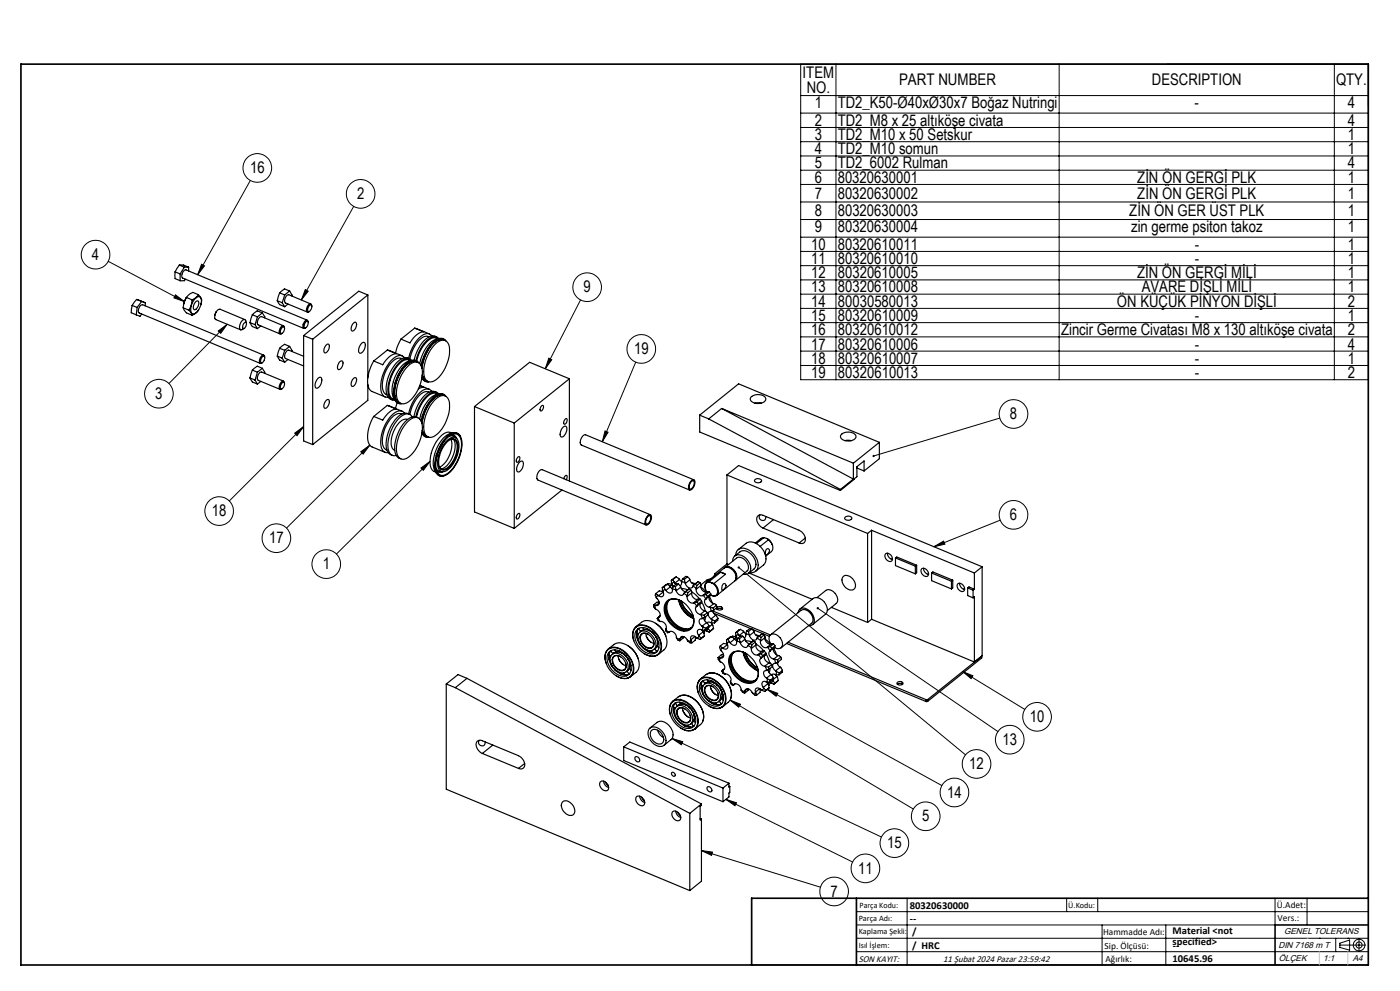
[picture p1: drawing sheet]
<svg xmlns="http://www.w3.org/2000/svg" width="420mm" height="297mm" viewBox="0 0 420 297" stroke-linecap="round" stroke-linejoin="round" font-family="sans-serif">
<defs><g id="words">
<g font-size="4.8">
<text x="240.8" y="23.3">ITEM</text>
<text x="242" y="27.8">NO.</text>
<text x="269.7" y="25.6">PART NUMBER</text>
<text x="345.6" y="25.6">DESCRIPTION</text>
<text x="400.8" y="25.6">QTY.</text>
<text x="244.4" y="32.4">1</text>
<text x="251.3" y="32.4">TD2_K50-Ø40xØ30x7 Boğaz Nutringi</text>
<text x="358.4" y="32.4">-</text>
<text x="404.3" y="32.4">4</text>
<text x="244.4" y="37.7">2</text>
<text x="244.4" y="41.9">3</text>
<text x="251.3" y="37.7">TD2_M8 x 25 altıköşe civata</text>
<text x="251.3" y="41.9">TD2_M10 x 50 Setskur</text>
<text x="404.3" y="37.7">4</text>
<text x="404.3" y="41.9">1</text>
<text x="244.4" y="46.2">4</text>
<text x="251.3" y="46.2">TD2_M10 somun</text>
<text x="404.3" y="46.2">1</text>
<text x="75" y="51.9">16</text>
<text x="244.4" y="50.5">5</text>
<text x="251.3" y="50.5">TD2_6002 Rulman</text>
<text x="404.3" y="50.5">4</text>
<text x="107.1" y="59.7">2</text>
<text x="244.4" y="54.8">6</text>
<text x="244.4" y="59.5">7</text>
<text x="251.3" y="54.8">80320630001</text>
<text x="251.3" y="59.5">80320630002</text>
<text x="341.2" y="54.8">ZİN ÖN GERGİ PLK</text>
<text x="341.2" y="59.5">ZİN ÖN GERGİ PLK</text>
<text x="404.3" y="54.8">1</text>
<text x="404.3" y="59.5">1</text>
<text x="244.4" y="64.8">8</text>
<text x="251.3" y="64.8">80320630003</text>
<text x="338.8" y="64.8">ZİN ÖN GER ÜST PLK</text>
<text x="404.3" y="64.8">1</text>
<text x="244.4" y="69.6">9</text>
<text x="251.3" y="69.6">80320630004</text>
<text x="339.3" y="69.6">zin germe psiton takoz</text>
<text x="404.3" y="69.6">1</text>
<text x="27.6" y="77.9">4</text>
<text x="243.3" y="74.8">10</text>
<text x="251.3" y="74.8">80320610011</text>
<text x="358.4" y="74.8">-</text>
<text x="404.4" y="74.8">1</text>
<text x="243.3" y="79.1">11</text>
<text x="243.3" y="83.4">12</text>
<text x="251.3" y="79.1">80320610010</text>
<text x="251.3" y="83.4">80320610005</text>
<text x="341.1" y="83.4">ZİN ÖN GERGİ MİLİ</text>
<text x="358.4" y="79.1">-</text>
<text x="404.4" y="79.1">1</text>
<text x="404.4" y="83.4">1</text>
<text x="175.1" y="87.6">9</text>
<text x="243.4" y="87.7">13</text>
<text x="251.3" y="87.7">80320610008</text>
<text x="342.5" y="87.7">AVARE DİŞLİ MİLİ</text>
<text x="404.4" y="87.7">1</text>
<text x="243.4" y="91.9">14</text>
<text x="251.3" y="91.9">80030580013</text>
<text x="335.1" y="91.9">ÖN KÜÇÜK PİNYON DİŞLİ</text>
<text x="404.4" y="91.9">2</text>
<text x="243.4" y="96.2">15</text>
<text x="243.4" y="100.5">16</text>
<text x="251.3" y="96.2">80320610009</text>
<text x="251.4" y="100.5">80320610012</text>
<text x="318.3" y="100.5">Zincir Germe Civatası M8 x 130 altıköşe civata</text>
<text x="358.4" y="96.2">-</text>
<text x="404.4" y="96.2">1</text>
<text x="404.4" y="100.5">2</text>
<text x="190.2" y="106.1">19</text>
<text x="243.4" y="104.8">17</text>
<text x="251.4" y="104.8">80320610006</text>
<text x="358.4" y="104.8">-</text>
<text x="404.4" y="104.8">4</text>
<text x="243.4" y="109">18</text>
<text x="243.4" y="113.3">19</text>
<text x="251.4" y="109">80320610007</text>
<text x="251.4" y="113.3">80320610013</text>
<text x="358.4" y="109">-</text>
<text x="358.4" y="113.3">-</text>
<text x="404.4" y="109">1</text>
<text x="404.4" y="113.3">2</text>
<text x="46.6" y="119.6">3</text>
<text x="303" y="125.6">8</text>
<text x="63.6" y="154.7">18</text>
<text x="303" y="155.9">6</text>
<text x="80.7" y="162.8">17</text>
<text x="96.8" y="170.6">1</text>
<text x="308.9" y="216.4">10</text>
<text x="300.7" y="223.2">13</text>
<text x="290.8" y="230.5">12</text>
<text x="284.1" y="239.1">14</text>
<text x="276.6" y="246.2">5</text>
<text x="266.1" y="254.2">15</text>
<text x="257.5" y="261.8">11</text>
<text x="249.2" y="268.7">7</text>
</g>
<g font-size="3.2">
<text x="272.9" y="272.3">80320630000</text>
<text x="272.9" y="276.3">--</text>
<text x="273.7" y="280.3">/</text>
<text x="351.8" y="280">Material &lt;not</text>
<text x="273.7" y="284.4">/ HRC</text>
<text x="351.8" y="283.2">specified&gt;</text>
<text x="351.9" y="284.3">--</text>
<text x="351.8" y="288.3">10645.96</text>
</g>
<g font-size="2.8">
<text x="383" y="272.2">Ü.Adet:</text>
<text x="330.9" y="280.3">Hammadde Adı:</text>
<text x="383.3" y="276">Vers.:</text>
<text x="331.4" y="284.3">Sip. Ölçüsü:</text>
<text x="257.6" y="288.3">SON KAYIT:</text>
<text x="282.9" y="288.3">11 Şubat 2024 Pazar 23:59:42</text>
<text x="331.6" y="288.3">Ağırlık:</text>
</g>
<g font-size="2.6">
<text x="385.2" y="279.9">GENEL TOLERANS</text>
<text x="383.5" y="284">DIN 7168 m T</text>
<text x="383.6" y="288.1">ÖLÇEK</text>
<text x="396.9" y="288.1">1:1</text>
<text x="405.8" y="288.1">A4</text>
</g>
<g font-size="2.5">
<text x="257.9" y="272">Parça Kodu:</text>
<text x="320.5" y="272">Ü.Kodu:</text>
<text x="257.6" y="280">Kaplama Şekli:</text>
<text x="257.6" y="276">Parça Adı:</text>
<text x="257.6" y="284.1">Isıl İşlem:</text>
</g>
</g></defs>
<g fill="none" stroke="#000" stroke-width=".35">
<path d="M53.8 79.4l-1.3 2.1M53.8 79.4a4.1 4.1 0 0 1 2.8 .7M53.8 79.4l1.5 .7M39.7 91.5l-.3 2.2 1.5 .7M39.7 91.5l1.4 .6M41 89.7l-1.3 1.8M41 89.7l2.6 1.1M41 89.7l1.5 .6M41.1 92.1l-.2 2.3M42.5 94.1l-.5 .7-1.1-.4M42.5 90.3l-1.4 1.8M42.5 90.3l1.1 .5"/>
<path d="M43.6 90.8l-.1 .8M52.5 81.5v2l1.5 .6M52.5 81.5l1.5 .6M54 82.1v2M55 92.2l.1 .3a3.2 3.2 0 0 0 2.5 2M55 92.2l1.7 .8M55.1 91h.1M55.3 80.1h1.3M55.3 80.1l-1.3 2M55.6 83.7l-.3 .4h-1.3M55.9 89.1l-.6 1.4-.3 1.7M55.9 89.1l1.7 .7"/>
<path d="M56 89.1l-.9 1.9M56.6 80.1v1.1M56.7 93l.7 .8 .2 .7M57.6 89.8a5.6 5.6 0 0 1-.9 3.2M58.7 90.4l.7-.2a1.88 1.88 0 0 1-1.1 2.6 1.68 1.68 0 0 1 .4-2.4zM58.8 89.2a1.02 1.02 0 0 1 1.4-.1 1.02 1.02 0 0 1 .2 1.3 3.6 3.6 0 0 1-2.5 3.7 1.6 1.6 0 0 1-.6-2.1l.6-1.6zM59.5 88.3l-.9 1.1-1 .4M59.5 88.3l.4 .5a2.04 2.04 0 0 1 .4 2.3M59.5 88.3l-1.6-.7-.9 .5-1.1 1M59.6 92.8l-.6 .8-1.4 .9M64.9 93.4l-.4 1.1M73.2 96.8l.4-.2a1.18 1.18 0 0 1-.7 1.9l-.1-.7z"/>
<path d="M73.4 95.8l-7.4-3.1a2.17 2.17 0 0 0-1.3 3.1l7.5 3M73.9 96.9l-.2-.9a.91 .91 0 0 0-1.5 .6l-.3 1.3 .1 .9 .5 .1 .8-.5M75 96.7l.7 1.2 1.5 .6M75 96.7l1.5 .6M75.7 94.3l-.7 2.4M75.7 94.3l1.5 .7M76.5 97.3l.7 1.2M77.2 95l-.7 2.3M78.2 97.7l-1 .8M78.7 93.8l-1.5-.6-1.5 1.1M78.7 93.8l-1.5 1.2M78.7 93.8l.7 1.2-.1 .2"/>
<path d="M83.2 90.1l.7 1.2 1.5 .6M83.2 90.1l1.5 .6M83.9 87.8l-.7 2.3M83.9 87.8l1.5 .6M84.7 98.1l.4-.2a1.33 1.33 0 0 1-.8 2l-.2-.6zM84.7 90.7l.7 1.2M85.1 97.6l-6.6-2.7a1.68 1.68 0 0 0-1 2.5l6.5 2.7M85.3 98.2l-.1-.5a1.35 1.35 0 0 0-1.5 1.6l.3 .7 .6-.1M85.4 88.4l-.7 2.3M86.4 91.1l-1 .8M86.9 87.2l-1.5-.6-1.5 1.2M86.9 87.2l-1.5 1.2"/>
<path d="M86.9 87.2l.7 1.2-.1 .3M91.8 96.4l.4-.1a1.37 1.37 0 0 1-.8 2l-.2-.7zM92.1 96l-36.3-15.1a1.71 1.71 0 0 0-1 2.4l36.3 15.1M92.5 96.6l-.3-.6a1.65 1.65 0 0 0-1 2.5l.6-.3M92.9 91.5l.3-.1a1.29 1.29 0 0 1-.7 2l-.2-.7zM93.2 91.1l-6.6-2.8a1.73 1.73 0 0 0-1 2.5l6.6 2.7M93.5 91.6l-.2-.4a1.35 1.35 0 0 0-1.4 1.5l.2 .8 .7-.2M106 96.9l.7-.3a1.78 1.78 0 0 1-1.1 2.6l-.3-.5 .1-.7zM110.3 88.4l-2.7-1.1-16.5 13.3M110.3 88.4l-16.5 13.3M110.3 88.4v24.8M124.4 98.4l2.7 1a5.8 5.8 0 0 0-4.1 3.4l-2.7-1.2"/>
<path d="M124.4 98.4l4.4 1.7M124.4 98.4l-4.1 3.2M75 113.3l.7 1.2 1.5 .6M75 113.3l1.5 .6M75.7 110.9l-.7 2.4M75.7 110.9l1.5 .6M76.5 113.9l.7 1.2M77.2 111.5l-.7 2.4M78.2 114.3l-1 .8M78.6 107.1l.6-.4a1.35 1.35 0 0 1-.8 2l-.2-.6zM78.7 110.4l-1.5-.7-1.5 1.2M78.7 110.4l-1.5 1.1"/>
<path d="M78.7 110.4l.7 1.2-.1 .3M79.1 106.4l-36.3-15.1a1.73 1.73 0 0 0-1 2.5l36.3 15.1M79.4 107l-.3-.6a1.62 1.62 0 0 0-1 2.5l.6-.2M83.2 106.7l.7 1.2 1.5 .6M83.2 106.7l1.5 .6M83.9 104.4l-.7 2.3M83.9 104.4l1.5 .6M84.7 114.7l.4-.2a1.33 1.33 0 0 1-.8 2.1l-.2-.7zM84.7 107.3l.7 1.2M85.1 114.2l-6.6-2.7a1.68 1.68 0 0 0-1 2.5l6.5 2.7M85.3 114.8l-.1-.5a1.35 1.35 0 0 0-1.5 1.6l.3 .8 .6-.2M85.4 105l-.7 2.3"/>
<path d="M86.4 107.7l-1 .8M86.9 103.8l-1.5-.6-1.5 1.2M86.9 103.8l-1.5 1.2M86.9 103.8l.7 1.2-.1 .3M91.1 106.8l-4.5-1.9a1.73 1.73 0 0 0-1 2.5l5.5 2.3M91.1 100.6l2.7 1.1M91.1 100.6v31.5l2.7 1.1M93.8 101.7v31.5M95.5 113.3l.6-.2a1.66 1.66 0 0 1 0 2.4l-.3 .4a.76 .76 0 0 1-1.1 .4 .76 .76 0 0 1-.2-1.2l.3-.8zM97.8 103.5l.5-.4a1.27 1.27 0 0 1 0 2.2l-.7 .5a1.53 1.53 0 0 1 .2-2.3zM98 119.8l.5-.1a1.75 1.75 0 0 1-1.1 2.6 2.08 2.08 0 0 1 .6-2.5zM101.9 108.5l.7-.3a1.71 1.71 0 0 1-1.1 2.5l-.3-.4 .1-.7z"/>
<path d="M106.2 113.3l.5-.1a1.8 1.8 0 0 1-1.1 2.6 2.08 2.08 0 0 1 .6-2.5zM108.6 102.8l.5-.2a1.68 1.68 0 0 1 0 2.5l-.2 .3a.75 .75 0 0 1-1.1 .4 .75 .75 0 0 1-.2-1.1l.5-1.3zM110.3 115.2v4.8l-16.5 13.2M112.1 108.2a10.1 10.1 0 0 0-1.4 8.2l.9 .9 3.9 1.7M116.2 104.9l2.7 1.1a5.6 5.6 0 0 0-4.1 3.3l-2.7-1.1M116.2 104.9l4.5 1.7M116.2 104.9l-4.1 3.3M118.4 118.6h.1M118.6 119.4h.1M120.3 101.6l-1.2 2.5-.5 1.7M120.5 107.5a2.91 2.91 0 0 0-3.4 1.5 9.7 9.7 0 0 0-2.1 8.3l.5 .7 .6 .3M121.4 107.2a2.26 2.26 0 0 0-3.6 .4 11.4 11.4 0 0 0-3.4 10.1l.3 .4a1.57 1.57 0 0 0 1.8 1"/>
<path d="M121.9 110.2a3 3 0 0 1 3.8-1.4 4.8 4.8 0 0 1 .8 4.8 11 11 0 0 1-4.6 7.2 1.89 1.89 0 0 1-2.8-1.6 12 12 0 0 1 2.8-9zM122.5 108.9l-.1 .1M122.8 107.6a3 3 0 0 0-3.9 1.2 11.5 11.5 0 0 0-2.8 9.6l.5 .8 1.1 .7M123.1 108.5h.1M123.2 108.1a2.6 2.6 0 0 0-3.4 .9 11.1 11.1 0 0 0-3 9.3l.5 .9 1.1 .6M123.4 108a2.27 2.27 0 0 0-3.4 .5 11.6 11.6 0 0 0-3.4 10.1l.2 .5a1.65 1.65 0 0 0 1.7 .9M123.6 108a7 7 0 0 0-5 4.8 7.4 7.4 0 0 0 0 7.3M123.7 108.3a8.8 8.8 0 0 0-4.9 6.5 6.7 6.7 0 0 0 .1 5.1M125.4 108.6a2.98 2.98 0 0 0-3.9 1.2 11.6 11.6 0 0 0-2.9 9.6l.5 .9 1.2 .6M125.9 115.6l1.2 .5-1.6 .5M125.9 115.5l2.9 1.2M126.3 109.6a11.2 11.2 0 0 1 5.3-8.1l.5-.1a1.69 1.69 0 0 1 1.6 .7 2.32 2.32 0 0 0-3.5 .4 12.7 12.7 0 0 0-3.7 7.4"/>
<path d="M126.5 113.4h.2M126.6 113.2l.1 .3M126.6 112.9l.2 .4a1.79 1.79 0 0 0 1.8 1.1h-.6a1.93 1.93 0 0 1-1.4-1.2M126.7 112.4l.6 1.3 1.1 .7M126.7 112.4l.4 1M126.8 112.8v.1M128.7 117.5a2.35 2.35 0 0 0-2.9 1 11.3 11.3 0 0 0-2.8 5.7M128.7 100.9a2.48 2.48 0 0 0-2.9 1 11.3 11.3 0 0 0-2.8 5.7M129.5 117.3a2.29 2.29 0 0 0-3.5 .3 12.4 12.4 0 0 0-3.4 6.4M129.5 100.6a2.26 2.26 0 0 0-3.5 .4 12.4 12.4 0 0 0-3.4 6.5M130.6 119.7a2.31 2.31 0 0 1 3.9-.1 10.4 10.4 0 0 1-2.3 9.5l-1.1 1a2.1 2.1 0 0 1-3.7-.3 11.3 11.3 0 0 1 3.2-10.1zM130.6 103.1a2.27 2.27 0 0 1 3.9-.1 10.5 10.5 0 0 1-2.3 9.5 3.5 3.5 0 0 1-3.9 1.8 4.2 4.2 0 0 1-1.1-4.5 13 13 0 0 1 3.4-6.7z"/>
<path d="M130.7 102.4h-.1M130.7 119h-.1M131 117.6a3.1 3.1 0 0 0-3.9 1.2 12.7 12.7 0 0 0-2.9 6.1M131 101a2.98 2.98 0 0 0-3.9 1.2 13.1 13.1 0 0 0-2.9 5.7M131.3 102h.1M131.3 118.6h.1M131.4 101.5a2.6 2.6 0 0 0-3.4 1 11.9 11.9 0 0 0-3 5.7M131.4 118.1a2.63 2.63 0 0 0-3.4 1 12.5 12.5 0 0 0-3 6M131.6 118.1a2.27 2.27 0 0 0-3.4 .4 12.4 12.4 0 0 0-3.5 6.5M131.6 101.5a2.27 2.27 0 0 0-3.4 .4 12.3 12.3 0 0 0-3.4 6.2M131.8 101.4a7 7 0 0 0-5 4.9l-.9 2.7M131.8 118a7.3 7.3 0 0 0-5.4 5.6l-.5 2"/>
<path d="M131.9 101.8a7.6 7.6 0 0 0-4.4 4.8l-.9 3.7M131.9 118.4a7.7 7.7 0 0 0-4.4 4.8l-.9 3.7M133.6 118.6a3.1 3.1 0 0 0-3.9 1.3 13.1 13.1 0 0 0-3.1 7.1M133.6 102.1a2.98 2.98 0 0 0-3.9 1.2 13.1 13.1 0 0 0-3.1 7.1M170.8 113.5l-11.9-4.9-16.6 13.2M170.8 113.5l-16.5 13.3M170.8 113.5v30.6M225.2 119.1a3.2 3.2 0 0 1 4.5 .1 1.63 1.63 0 0 1-2.2 1.7 1.91 1.91 0 0 1-2.4-1.5zM112.1 124.8a10 10 0 0 0-1.4 8.2l.9 .9 3.9 1.7M116.2 121.5l2.7 1.1a5.7 5.7 0 0 0-4.1 3.3l-2.7-1.1M116.2 121.5l4.5 1.8M116.2 121.5l-4.1 3.3"/>
<path d="M119.1 120.7l-.5 1.7M120.4 121a2.41 2.41 0 0 1-2.2-3 11.9 11.9 0 0 1 4.8-9.6l.5-.2a1.65 1.65 0 0 1 2 .5 2.02 2.02 0 0 0-3.1-.2 12.2 12.2 0 0 0-4.1 10.8 1.89 1.89 0 0 0 2.1 1.7M120.5 124.1a2.34 2.34 0 0 0-2.9 1 9.7 9.7 0 0 0-2.6 8.8l.5 .7 .6 .3M121.4 123.8a2.29 2.29 0 0 0-3.6 .4 11.5 11.5 0 0 0-3.4 10.1 1.76 1.76 0 0 0 2.1 1.3M121.9 126.8l.5-.5a2.28 2.28 0 0 1 3.9-.2 10.4 10.4 0 0 1-2.3 9.5l-.5 .6a2.62 2.62 0 0 1-3.7 1 6.9 6.9 0 0 1 0-6.7l.7-1.7zM122.3 125.7a2.33 2.33 0 0 0-2.7 1.2 7.9 7.9 0 0 0-1.9 7.4l.7 .7M122.8 124.1a3.1 3.1 0 0 0-3.9 1.3 11.5 11.5 0 0 0-2.8 9.5l.5 .9 1.1 .7M123.6 125a1.91 1.91 0 0 0-3.1-.3 11.3 11.3 0 0 0-3.9 10.5l.2 .5a1.6 1.6 0 0 0 2.1 .8M125.4 125.2a3.1 3.1 0 0 0-3.9 1.2 11.5 11.5 0 0 0-2.9 9.6l.5 .9 1.2 .6M126.3 126.2a11.2 11.2 0 0 1 5.3-8.1l.5-.1a1.63 1.63 0 0 1 1.6 .7 2.32 2.32 0 0 0-3.5 .4 12.7 12.7 0 0 0-3.7 7.4M126.6 129.5l.4 .8a1.65 1.65 0 0 0 1.6 .7l-.2 .1a1.83 1.83 0 0 1-1.8-1.3l.1 .3M126.7 129l.6 1.3 1.1 .7"/>
<path d="M126.7 129l.4 1M126.7 130h-.2M126.8 129.4v.1M133.9 131.4a2.61 2.61 0 0 1 3.7-.9 6.8 6.8 0 0 1 0 6.7 8.1 8.1 0 0 1-4.6 5.3 2.31 2.31 0 0 1-2.3-2.8 12.2 12.2 0 0 1 3.2-8.3zM134 132.6a1.78 1.78 0 0 1 3.1-.3 7.9 7.9 0 0 1-3.5 8.5 1.48 1.48 0 0 1-2-1.7 8.9 8.9 0 0 1 2.4-6.5zM134.2 131.9a1.78 1.78 0 0 1 1.8-.9 1.78 1.78 0 0 1 1.5 1.3 9.1 9.1 0 0 1-3.9 8.9 1.7 1.7 0 0 1-2.3-1.9 10.1 10.1 0 0 1 2.9-7.4zM134.4 130.8a2.32 2.32 0 0 1 3.6-.3 9.6 9.6 0 0 1-1.2 8.7 5.7 5.7 0 0 1-4.5 3.5 2.99 2.99 0 0 1-1.7-3.7 13.2 13.2 0 0 1 3.8-8.2zM134.8 130.7l1-.1 1 .7M135 131.8a1.45 1.45 0 0 1 1.6 .1 1.45 1.45 0 0 1 .5 1.4 8 8 0 0 1-3.6 7.3 1.32 1.32 0 0 1-1.8-.8M135.3 131.7a8 8 0 0 1-3.4 8.3M135.5 130.3l.9 .3 .6 .8M135.6 129.8a2.6 2.6 0 0 0-3.4 1 10.8 10.8 0 0 0-3 9.2l.5 .9 1 .6"/>
<path d="M136 129.7a6.8 6.8 0 0 0-5 4.8 7.3 7.3 0 0 0-.1 7.3M136 131.7a6.6 6.6 0 0 1-1 6.7l-1.3 1.5-1.4 .6M138 130.6a1.98 1.98 0 0 0-3.2-.3 12.1 12.1 0 0 0-4.2 10.7 1.95 1.95 0 0 0 2.4 1.7M142.3 121.8v31.6l12 5M142.3 121.8l12 5M154.3 126.8v31.6M155.4 137l.4-.2a1.11 1.11 0 0 1-.8 1.7l-.1-.7zM155.8 138.6l.5-.4a.74 .74 0 0 1 .7 .4 .74 .74 0 0 1 0 .8 1.93 1.93 0 0 1-1.7 2 2.23 2.23 0 0 1 .5-2.8zM162.3 121.8l.5-.3a1.08 1.08 0 0 1-.7 1.7l-.1-.4zM169.1 127.9l.2-.1a.58 .58 0 0 1 .6 .1 .58 .58 0 0 1 .2 .6 2.62 2.62 0 0 1-1.6 2.5 1.66 1.66 0 0 1 0-2.5zM169.6 125.6l.2-.2a.98 .98 0 0 1 .3 1 .98 .98 0 0 1-.7 .8l-.3-.5zM209.9 124.4v5.1l42.2 17.5"/>
<path d="M209.9 124.4l2.7 1.2M209.9 124.4l11.7-9.4 42.2 17.6M212.6 125.6l39.5 21.1M216.5 122.4l-3.9 3.2M216.5 122.4l39.5 21.2M216.5 122.4l39.5 16.4M226.4 120.8h2M252.3 130.3a2.89 2.89 0 0 1 4.5 .5 2.33 2.33 0 0 1-3.2 1.3l-1.2-.6a.86 .86 0 0 1-.1-1.2zM253.5 132.1h1.9M256 138.8v4.8M263.8 132.6l-7.8 6.2M263.8 132.6v4.9l-4.6 3.6"/>
<path d="M130.8 140.3l.2 .3a1.94 1.94 0 0 0 1.6 .8M131 141.1a1.57 1.57 0 0 0 1.9 .3M155.4 154l.4-.2a1.11 1.11 0 0 1-.8 1.7l-.1-.7zM168.6 146.9l-14.3 11.5M169.1 143.5l.5-.9 .4-.2 .1 .6-.2 .8M194.3 154.6l.7-.4a1.9 1.9 0 0 1-.5 2.9l-.5 .3a1.54 1.54 0 0 1 0-2.5zM194.4 154.7l.5-.2a1.56 1.56 0 0 1-.5 2.4l-.4 .1a1.85 1.85 0 0 1 .4-2.3zM195.1 154.3l-32.5-13.5a2.16 2.16 0 0 0-1.2 3.1l32.4 13.4M207.5 144.3l.4-.2a1.52 1.52 0 0 1-.5 2.4l-.4 .1a1.73 1.73 0 0 1 .5-2.3zM207.6 143.9l.5-.1a1.95 1.95 0 0 1-.5 2.8l-.6 .3a1.58 1.58 0 0 1 .1-2.4zM208.1 143.8l-32.4-13.5a2.11 2.11 0 0 0-1.3 3.1l32.5 13.5M218.1 142.3l42.2 17.6"/>
<path d="M218.1 142.3l3.5-2.8 73 30.4M218.1 142.3v26.7M226.4 143.8a1.21 1.21 0 0 1 2.1 .4 1.27 1.27 0 0 1-2.2-.2zM228 154.3a1.01 1.01 0 0 0 .5 1.6 1.01 1.01 0 0 0 1.3-1.1M228.9 158.3a2.56 2.56 0 0 1-1.5-3.8l.7-.2 .8 .1 10.8 4.5a2.65 2.65 0 0 1 1.5 3.8l-.6 .2-.9-.2M228.9 158.3l10.8 4.4M232 155.7l-3.1 2.6M252.1 146.7v.3M253.5 155a1.17 1.17 0 0 1 2 .5 1.29 1.29 0 0 1-2.1-.3zM256 143.6l-3.9 3.1M257.1 140.3l2.1 .8M259.2 141.1v-3l-2.1 1.8v3l-5 4.1"/>
<path d="M260.3 159.9v26.6M261.5 158.9l-1.2 1M261.5 158.9l30.8 12.8M261.5 158.9v26.7M196.8 177.9l1-.8 1.1 .3-1.3 1.1M196.8 177.9l-.2 .4 .3 .9M196.8 177.9l.5 .5M196.9 179.2l.1 .1a1.57 1.57 0 0 1 .4 2.1l-.6 .1M197.3 178.4l-.4 .8M197.3 178.4l.3 .1M198.7 176.1l.1 .9M198.8 177v.2a1.05 1.05 0 0 1-.5 1.7l-.7-.4"/>
<path d="M199.1 175.9l-.4 .2M199.1 175.9l.5 .8M199.6 176.7l-.8 .3M199.6 176.7l.2 .2M200.1 175.1l1 .8M200.1 175.1l-1.4 1M200.1 175.1l-1 .8M200.2 175.2l.3-.3 1.1 .4-.6 .5M200.6 179.9a4.8 4.8 0 0 0 .7 6.2 5 5 0 0 0 6 2.2M200.8 179.9a4.9 4.9 0 0 0 .7 6 5.1 5.1 0 0 0 5.9 2.2M201.1 175.9l.7 .6M201.1 175.9l-1.3 1"/>
<path d="M201.4 173.9l.1 .9M201.5 174.8l.3 1.1-.1 .5M201.7 176.5a.99 .99 0 0 1-.7 1.3 .99 .99 0 0 1-1.2-.9M201.7 176.5l1.1 .2M201.9 173.7l-.5 .2M201.9 173.7l.4 .8M202 175.7l.6 .1M202 175.7l-.3 .8M202.3 174.5l-.8 .3M202.3 174.5l.2 .3M202.5 174.8l.3 .3M202.6 175.8l.2 .9"/>
<path d="M202.8 176.7v.4M202.8 177.1a1.33 1.33 0 0 0 .9 1.1 1.33 1.33 0 0 0 1.4-.2v-.2M202.8 172.9l1 .8M202.8 172.9l-1.4 1M202.8 172.9l-.9 .8M203.6 175l.6 1M203.6 175l-.6-.1-1 .8M203.6 175l-1 .8M203.8 173.7l.7 .6M203.8 173.7l-1.3 1.1M203.9 179.9a7.6 7.6 0 0 0 4.1 5.2M204.2 176l.7 1 .7 .3"/>
<path d="M204.2 176l-1.4 1.1M204.4 176.4l1.9 .4M204.4 174.3l.1 .7-.5 .5M204.4 174.3l1.1 .3M204.8 173.5l.5 .1M204.8 173.5l-.4 .8M205.1 177.8l1.1 .7M205.3 173.6l.2 1M205.5 174.6l.1 .3M205.6 174.9a1.31 1.31 0 0 0 .8 1.2 1.31 1.31 0 0 0 1.4-.3l.1-.2M205.8 177.3l.5 .4M205.8 177.3l-.7 .5"/>
<path d="M206.1 178.8a1.72 1.72 0 0 0 1.9 1.9M206.2 178.5l-.1 .3M206.3 172.9l.6 .9M206.3 172.9l-.6-.1-.9 .7M206.3 172.9l-1 .7M206.3 177.7l-.1 .8M206.7 176.5l-1.1 .9M206.7 176.5l.6 .4M206.7 176.5l-.9 .8M206.7 176.5v.1M206.9 173.8l.7 1 .8 .4M206.9 173.8l-1.3 1.1"/>
<path d="M207.3 176.9l.2 .8M207.3 176.9l-1 .8M207.4 174.6l1.2 .4M207.5 177.7a1.72 1.72 0 0 0 1.9 1.9M207.5 177.7l-1.4 1.1M207.5 177.4l2.4 2.1M207.9 175.6l1 .8M208.5 175.1l.6 .4M208.5 175.1l-.6 .5M208.9 176.6a1.72 1.72 0 0 0 1.9 1.9M208.9 176.4v.2M209.1 175.5l-.2 .9"/>
<path d="M209.4 179.6h.7M209.4 179.6l-1.4 1.1M209.5 174.3l.5 .4M209.5 174.3l-1.2 .9M209.5 174.3l-1 .8M210 174.7l-.9 .8M210 174.7l.3 .6M210.1 179.6l.4 .6M210.1 179.6l-1 .8M210.2 175.5a1.72 1.72 0 0 0 1.9 1.9M210.2 175.9l1.7 1.6M210.2 175.5l-1.3 1.1"/>
<path d="M210.3 175.3l-.1 .2M211 178.4l-.2 .1M211 178.4l.8 1.1M211.6 179.6a1.63 1.63 0 0 0 1.2 2.4M211.8 179.5l-.2 .1M211.8 178.2l.4 .6M211.8 178.2l-.8 .2M211.9 174.5l5.3-4.3a2.78 2.78 0 0 1 3.6 3.3l-.4 .7-5.3 4.2M212.1 177.4h.7M212.1 177.4l-1.3 1.1M212.2 178.8l-.4 .7M212.8 174.3a1.46 1.46 0 0 0-1.2 2.3"/>
<path d="M212.8 174.3l.6 .3M212.8 177.4l.4 .6M212.8 178.7l.9 2M212.8 177.4l-1 .8M213 178.5a1.6 1.6 0 0 0 1.1 2.4M213 178.5l-1.4 1.1M213.1 178.3l.3 .1M213.2 178l-.2 .5M213.2 178l-1 .8M213.4 173.4l-1.2 .3-1.9 1.6M213.4 174.6a2.65 2.65 0 0 1 1.5 3.8l-.7 .2-.8-.2M213.4 174.6l.8 .3"/>
<path d="M213.4 174.6a1.35 1.35 0 0 0-1.7 .3 1.35 1.35 0 0 0 0 1.8l.4 .7M214.2 174.9a2.48 2.48 0 0 1 .7 3.6l-.7 .2-.8-.3M214.4 172l-.2 .7M214.4 172v.1M216.2 171.5l1.4 .6M216.2 171.5l-3.4 2.8M216.9 175a.58 .58 0 0 1 .8 .1 .58 .58 0 0 1 0 .8l-1 1a1.78 1.78 0 0 1 .2-1.9zM217.3 170.2a2.36 2.36 0 0 1 3.5 1.5l.3 1.4-.6 1M217.5 170.1l3.4-2.8a2.76 2.76 0 0 1 3.6 2.8l-.4 1.1-3.5 2.8M217.6 172.1l-3.4 2.8M217.8 170a2.8 2.8 0 0 1 2.9 3.6M218.1 169l-3.7 3"/>
<path d="M218.1 169l.4 .2M219.8 168.2a1.77 1.77 0 0 1 .9-1.8 1.77 1.77 0 0 1 1.9 .1 4.2 4.2 0 0 1 2.4 4.8 1.72 1.72 0 0 1-2 .8M220.5 166.6l1.5-1.2a3.3 3.3 0 0 1 4.3 2l.5 1.7-.2 .9-2 1.8M220.7 166.4a2.22 2.22 0 0 1 3.5-1.8 4.9 4.9 0 0 1 2.8 6.2l-.7 .6-1.4 .2M221.5 164.7l2.3-1.9a3.7 3.7 0 0 1 4.9 1.7 3.6 3.6 0 0 1 .4 4.8l-2.4 1.9M224.7 171.7l18.9 7.9M229.1 161.1l1.5 .6M229.1 161.1l-.7 .2-1.8 1.4M229.1 161.1l-2.2 1.8M229.6 166.3a1.62 1.62 0 0 1 .8-1.9l.2 .1a1.39 1.39 0 0 1-.9 2M230.3 161.5v.1M230.3 161.6l.8 .7 .6 1"/>
<path d="M230.6 161.7a2.56 2.56 0 0 1 .8 3.6l-1.7 1.3M230.6 161.7l-2.6 2.1M241.6 161.3l-1.9 1.4M245.1 179.1l2.6-2.1a2.61 2.61 0 0 1 3.5 2.3l.1 .9-.4 .6-2.7 2.2M253 172.8a2.58 2.58 0 0 1 3.5 2 1.48 1.48 0 0 1-.5 1.9 1.48 1.48 0 0 1-1.9-.3 2.66 2.66 0 0 1-1.1-3.6zM265.7 165.9a1.49 1.49 0 0 1 1.7 .6 1.49 1.49 0 0 1-.1 1.7 1.55 1.55 0 0 1-1.5-.6 1.55 1.55 0 0 1-.1-1.7zM266.2 165.8a1.86 1.86 0 0 0 1.6 1.9M268.6 167.2l.4-.3 6 2.5M268.6 167.2l6 2.5M268.6 167.2v2.3l6 2.5M274.6 169.7v2.3M275 169.4v2.3l-.4 .3"/>
<path d="M275 169.4l-.4 .3M276.6 170.4a1.59 1.59 0 0 1 1.8 2.2 1.5 1.5 0 0 1-1.7-.5 1.5 1.5 0 0 1-.1-1.7zM277.1 170.3l.5 1.3 1 .6M279.5 171.7l.4-.3 5.9 2.5M279.5 171.7l5.9 2.5M279.5 171.7v2.3l5.9 2.5M285.4 174.2v2.3M285.8 173.9v2.3l-.4 .3M285.8 173.9l-.4 .3M287.4 174.9a1.59 1.59 0 0 1 1.8 2.2 1.5 1.5 0 0 1-1.7-.5 1.5 1.5 0 0 1-.1-1.7zM287.9 174.8l.2 1 .6 .6 .7 .3M290.3 176.2l.4-.3 1.6 .7"/>
<path d="M290.3 176.2l1.6 .7M290.3 176.2v2.3l1.6 .7M291.9 179.2l.4-.3v19.5M291.9 176.9v2.3M292.3 171.7v4.9M292.3 176.6l-.4 .3M294.6 169.9l-2.3 1.8M294.6 169.9v26.6l-2.3 1.9M181.8 198.7a3.1 3.1 0 0 1 2.5-4.7 6.9 6.9 0 0 1 5.8 7.2 2.91 2.91 0 0 1-4.7 1.6l-.5-.2M182.3 194.8a3.8 3.8 0 0 1 5.1 .6 5.9 5.9 0 0 1 2.1 6.8 3.3 3.3 0 0 1-4.8 .3 6.1 6.1 0 0 1-2.7-7.3zM182.5 194.5a5.2 5.2 0 0 1 2.8-1.8 6.6 6.6 0 0 1 6.3 7.7 5.6 5.6 0 0 1-2.5 2.4M182.7 196.1l.5 .6"/>
<path d="M182.7 197.7l.4 .4M182.7 195.4a3.7 3.7 0 0 1 5.3 1.4 3.9 3.9 0 0 1 .4 5.5 4.3 4.3 0 0 1-5.3-2.2 3.9 3.9 0 0 1-.4-4.7zM182.7 196v1.7M182.7 197.7a6.5 6.5 0 0 0 3.4 4.2M183.1 196.7l-.4 .7M183.2 195l-.5 1M183.3 198.8v.4M183.3 195l.2 .5 .5 .3M183.3 195.2l-.3 .1M183.5 199.5l.2 .2M183.6 196.2a2.7 2.7 0 0 1 3.7 .9 3.2 3.2 0 0 1 .5 4.3 3.5 3.5 0 0 1-4.4-2.3l-.4-1.7zM184 196.8a2.41 2.41 0 0 1 3.5 1.5 1.65 1.65 0 0 1-.8 2.7 3.2 3.2 0 0 1-2.9-3.9z"/>
<path d="M184.1 195.7l-.4 .4M184.5 194.8l.5 .6M184.9 195.3v.1M185 195.4l-.9 .3M185 195.4l1.2 .2M185.4 196.5a3.4 3.4 0 0 0 2.4 3M185.6 195.4l.3-.3 .3 .5M185.6 197.3l.3 .7 1.1 1.2M186.2 196.8a1.5 1.5 0 0 0-2.1 0 1.5 1.5 0 0 0-.1 2.1 2.33 2.33 0 0 0 3.6 1.5l.2-.8-.1-.9M186.2 195.6h.2M186.4 195.6l.4 .1M186.4 195.6l1.6 1.3 .9 1.9"/>
<path d="M187.3 196l.1 .3M187.6 196.5l.2 .1M188.3 197.2v.2M188.3 193.5a7.4 7.4 0 0 1 3.1 3.8M188.5 197.7l.2 .2M188.9 198.8v.2M188.9 198.7v.1M188.9 199l.4 .4M188.9 198.3v.4M188.9 199v.1a1.98 1.98 0 0 1-.6 1.8l-.4 .4M189.2 199.4l-.2 .2M190.1 192a3.1 3.1 0 0 1 2.5-4.7 6.8 6.8 0 0 1 5.7 7.7 2.94 2.94 0 0 1-4.6 1.1l-.5-.2"/>
<path d="M190.6 188.1a3.8 3.8 0 0 1 5.1 .7 5.9 5.9 0 0 1 2.2 6.7 3.1 3.1 0 0 1-4.2 .6 6.7 6.7 0 0 1-3.7-7.1zM190.8 187.8a5.7 5.7 0 0 1 2.9-1.8 6.6 6.6 0 0 1 6.2 7.7 5.1 5.1 0 0 1-2.4 2.4M191 189.4l.5 .6M191 191l.4 .4M191 189.4a5.8 5.8 0 0 0 3.4 5.8M191.1 188.8a3.1 3.1 0 0 1 4.2 .3 5.2 5.2 0 0 1 2.1 5.8 2.73 2.73 0 0 1-3.9 .5 5.5 5.5 0 0 1-2.8-6.2zM191.4 190l-.4 .7M191.6 188.3l-.6 1.1M191.6 192.1v.4M191.7 188.3l.1 .5 .6 .3M191.7 188.5l-.4 .1M191.8 192.8l.2 .2"/>
<path d="M191.9 189.5a3.2 3.2 0 0 1 4.4 1.9 2.18 2.18 0 0 1-1 3.6 4.1 4.1 0 0 1-3.7-5.1zM192.3 190.1a2.15 2.15 0 0 1 3.2 1 2.02 2.02 0 0 1-.1 3.2 3 3 0 0 1-3.1-4.2zM192.5 189l-.5 .4M192.5 189h.1M192.7 193.8l.1 .3M192.8 188.1l.6 .6M193.1 194.3l.4 .1M193.3 188.7h.1M193.7 189.8a3.4 3.4 0 0 0 2.5 3.1M193.9 190.7l.7 1.1 .8 .7M194.1 194.8l.3 .4M194.2 188.4l.4 .5"/>
<path d="M194.2 188.5l-.3 .2M194.4 195.2l1.6 .4M194.5 190.1a1.43 1.43 0 0 0-1.8-.1 1.43 1.43 0 0 0-.5 1.7 2.71 2.71 0 0 0 3.5 2.3 1.54 1.54 0 0 0 .3-2M194.6 188.9l-1.2-.2-.9 .3M194.6 188.9h.1M194.7 188.9l.5 .1M194.7 188.9l1 .7M195.4 195l.6 .6M195.5 195.1l-.8 .2M195.6 189.3l.1 .3M195.7 189.6l1 1.2 .5 1.3M195.9 189.8l.2 .1"/>
<path d="M196.1 181.3v.6l.5 .6M196.1 181.3l.4 .1M196.5 181.4l.1 1.1M196.5 181.4l.3 .1M196.6 194.3l.1 .6 .5 .3M196.6 182.5l.1 .1a1.72 1.72 0 0 1 1.1 2.3l-.2 .1M196.6 190.5l.1 .2M196.7 186.8a7.3 7.3 0 0 1 3 3.8M196.8 191l.3 .2M197.1 195.2l-.3 .2M197.1 195.3l-1.1 .3M197.2 193.6h.1"/>
<path d="M197.2 193.5l.5 .7M197.2 192.1l.1 .2M197.2 192v.1M197.3 192.3l.3 .4M197.3 191.6l-.1 .4M197.3 192.3l-.2 1.4-.9 1M197.4 185.1l.6 1.2M197.4 185.1l-.3 .2 .3 .7 .6 .3M197.6 192.7l-.3 .3M197.6 185l-.2 .1M197.7 180.3l-.7 .2-.9 .8M197.8 180.7l-1 .8"/>
<path d="M197.9 184.7l-.3 .3M198 186.3a1.66 1.66 0 0 1 1.7 2.2v.1M198 184.6l-.7 .6M199.7 188.6l.9 .9M199.7 188.6l.1 .5 .4 .5 .4-.1M199.8 181.7a7.6 7.6 0 0 0 5.6 7M200 180.3a3.8 3.8 0 0 1 5.2 .4 6.7 6.7 0 0 1 2.7 6.9 3.4 3.4 0 0 1-5.3 .6 6.4 6.4 0 0 1-2.9-7.5zM200.8 189.4a1.66 1.66 0 0 1 2.1 1.7v.1M200.8 189.4l-.2 .1M200.9 189.3l-.1 .1M201 189.3l-.3 .2M202.9 191.2l1.1 .5"/>
<path d="M202.9 191.2l.4 .6 .6 .2M204 191.7l-.1 .3M204 191.4a.88 .88 0 0 1 .8-.7 .88 .88 0 0 1 .9 .4l.6 1M204 191.4v.3M204.4 180.2a8 8 0 0 0 3.5 4.4M204.5 180.4l1.5 2.6 1.7 1.4M204.7 180.3a3.1 3.1 0 0 0-5.1 1.3 6.7 6.7 0 0 0 6.2 7.3 2.87 2.87 0 0 0 2.2-4l-.2-.7M204.9 190.7l-.9 .7M205.2 190.8l-1.3 1.2M206.3 192.1l.7 .6 .6-.1M207.2 191.8l.1 .2M207.3 192l-1 .1"/>
<path d="M207.3 192l.3 .6M208.1 185.3a8.2 8.2 0 0 1-4.5-5.5 7.5 7.5 0 0 0 4.5 5.6M208.2 180.6l-.2 .1M208.2 180.6l.8 1.1M208.5 190.7l-1.3 1.1M208.6 190.8v1.1l-1 .7M208.9 181.8a1.64 1.64 0 0 0 1.1 2.4M209 181.7l-.1 .1M209.1 180.4l.4 .6M209.1 180.4l-.9 .2M209.1 191.3l-.1-.1a1.31 1.31 0 0 0-1.7-.5l-.1 1.1M209.1 191.3l.9 .3"/>
<path d="M209.5 181l-.5 .7M209.6 190.4l.2 .3M209.8 190.7l-.7 .6M209.8 190.7l.6 .6M210 184.2h.3M210.3 180.7a1.6 1.6 0 0 0 1.1 2.4M210.3 180.7l-1.4 1.1M210.3 184.2l.4 1.2M210.3 184.2l.9 .2M210.4 191.3l-.4 .3M210.5 180.3l1.1 2.9M210.5 180.2l-.2 .5"/>
<path d="M210.5 180.2l-1 .8M210.6 187.7l.3 .2M210.7 185.4h-.1a.9 .9 0 0 0-1 .6 .9 .9 0 0 0 .4 1.1l.6 .6M210.7 188.8l.3 .5M210.7 188.9l-.1-.1a.88 .88 0 0 0-1.2 .1 .88 .88 0 0 0-.1 1.1l.3 .4M210.7 188.9h.9M210.9 187.9l-.2 1M210.9 187.9l.8 .4M211 189.3l.3 1.2M211 189.3l-1.4 1.1M211.1 185.2l.2 .8 .7 .6M211.2 184.4l.2 .6"/>
<path d="M211.3 190.5l-1.3 1.1M211.3 190.5l-.9 .8M211.4 188.8l-.2 1M211.4 183.1l.8 .5M211.4 183.1l-1.4 1.1M211.4 185l-.7 .4M211.6 188.9l.3 .2M211.7 184.8l-.3 1.2M211.7 188.3l-.1 .6M211.9 189.1l.9 .3M212 186.6l.7 .9M212 186.6l-1.4 1.1"/>
<path d="M212.1 186.7l.7-.3 .6 .3M212.2 183.6l.2 .6-1 .8M212.2 183.6l-1 .8M212.3 188.2l.2 .3M212.5 188.5l-.6 .6M212.5 188.5l.6 .6-.3 .3M212.7 187.5l-.1 .6-1 .8M212.7 187.5l-1 .8M212.8 182h.2M213 182l.4 1.2M213 182l1 .2M213.3 185.5l.3 .2"/>
<path d="M213.4 183.2h-.1a.81 .81 0 0 0-.8 .4 .81 .81 0 0 0 0 .9l.8 1M213.4 186.7l.3 .4M213.4 186.7h.9M213.6 185.7l-.2 1M213.6 185.7l.8 .4M213.7 187.1l.4 1.2M213.7 187.1l-1.1 .9M213.8 183l.3 .8 .6 .6M214 182.2l.1 .6M214 183.2l17.1 7.1M214 182.9l-.1 .6M214.1 188.3l-.4 .4"/>
<path d="M214.1 188.3l-1.3 1.1M214.1 183.8l11.3 4.7M214.1 180.9l.8 .5M214.1 180.9l-1.3 1.1M214.1 182.8l-.7 .4M214.4 186.1l-.1 .6M214.7 184.4l.7 .9M214.7 184.4l-1.4 1.1M214.9 181.4l.2 .6M214.9 181.4l-.9 .8M215.1 182.6l.7-.3 .9 .3M215.1 182a1.05 1.05 0 0 1 1.7 .4 1.1 1.1 0 0 1-1.9-.1l.1-.2"/>
<path d="M215.1 182l-1 .8M215.4 197.1l.1 .6 .5 .6M215.4 185.3l-.1 .6-1 .8M215.4 197.1l.5 .1M215.4 185.3l-1 .8M215.9 197.2h.2M215.9 197.2l.1 1.1M216 198.3l.1 .1a1.76 1.76 0 0 1 1.1 2.2l-.2 .2M216.1 193.6l1-.8 1.1 .4-1.3 1.1M216.1 193.6l-.2 .5 .3 .8M216.1 193.6l.5 .5M216.2 194.9l.1 .1a1.54 1.54 0 0 1 .5 2.1l-.7 .1"/>
<path d="M216.6 194.1l-.4 .8M216.6 194.1l.3 .2M217 196.1l-.6 .1-1 .9M217.1 196.4l-1 .8M217.9 191.8l.1 .9M218 192.7l.1 .2a.91 .91 0 0 1 .1 1.3 .91 .91 0 0 1-1.3 .1M218.4 191.6l-.5 .2M218.4 191.6l.4 .8M218.8 192.4l-.8 .3M218.8 192.4l.2 .2M219.2 197.4a7.5 7.5 0 0 0 5.6 6.9M219.4 190.8l1 .7"/>
<path d="M219.4 190.8l-1.5 1M219.4 190.8l-1 .8M219.4 195.9a4.3 4.3 0 0 1 5.8 1.1 5.6 5.6 0 0 1 1.7 6.9 4 4 0 0 1-5.7-.6 6.5 6.5 0 0 1-2.4-6.5zM219.5 190.9l.3-.3 1.2 .4-.7 .5M220 195.6a4.7 4.7 0 0 0 .6 6 5 5 0 0 0 6.1 2.3M220.1 195.5a4.8 4.8 0 0 0 .7 5.9 5.1 5.1 0 0 0 6 2.4M220.4 191.5l.6 .6M220.4 191.5l-1.4 1.1M220.7 189.6v.9M220.7 190.5l.4 1.1-.1 .5M221 192.2v.2a.88 .88 0 0 1-.6 1.1 .88 .88 0 0 1-1.1-.5l-.3-.4M221 192.2l1 .2"/>
<path d="M221.1 189.4l-.4 .2M221.1 189.4l.4 .8M221.3 191.3l.5 .1M221.3 191.3l-.3 .9M221.5 190.2l-.8 .3M221.5 190.2l.3 .3M221.8 190.5l.2 .2M221.8 191.4l.2 1M222 192.4l.1 .3M222.1 192.7a1.29 1.29 0 0 0 .8 1.2 1.29 1.29 0 0 0 1.4-.3l.1-.2M222.1 188.6l1 .8M222.1 188.6l-1.4 1"/>
<path d="M222.1 188.6l-1 .8M222.8 190.7l.7 .9M222.8 190.7l-.6-.1-.9 .7M222.8 190.7l-1 .7M222.9 195.4a7.5 7.5 0 0 0 4.5 5.6M223 195.5a7.8 7.8 0 0 0 4.4 5.5M223.1 189.4l.6 .5M223.1 189.4l-1.3 1.1M223.2 195.6a7.4 7.4 0 0 0 4.2 5.1M223.5 191.6l.4 .7 1 .7 1.1-1M223.5 191.6l-1.4 1.1M223.7 192l1.9 .4"/>
<path d="M223.7 190v.6l-.4 .6M223.7 190l1.1 .2M223.7 195.8a7.4 7.4 0 0 0 3.6 4.4M223.8 196.1a7.8 7.8 0 0 0 3.2 4M224 189.2l.5 .1M224 189.2l-.3 .8M224 196a3.1 3.1 0 0 0-5.1 1.2 6.7 6.7 0 0 0 6.2 7.4 2.86 2.86 0 0 0 2.3-4l-.2-.7M224.4 193.4l1 .7M224.5 189.3l.3 .9M224.8 190.2v.3M224.8 190.5a1.31 1.31 0 0 0 .8 1.2 1.31 1.31 0 0 0 1.4-.3l.1-.2M225 192.9l.6 .3"/>
<path d="M225 192.9l-.6 .5M225.4 194.4a1.71 1.71 0 0 0 1.9 1.8M225.4 194.1v.3M225.5 188.5l.7 .9M225.5 188.5l-.5-.1-1 .8M225.5 188.5l-1 .8M225.6 193.2l-.2 .9M225.6 188.6l5.2 2.1M226 192l.6 .4M226 192l-1 .9M226.2 189.4l.4 .7 1 .7 1-.9M226.2 189.4l-1.4 1.1"/>
<path d="M226.6 192.4l.2 .9M226.6 192.4l-1 .8M226.7 190.2l1.1 .4M226.8 193.3a1.67 1.67 0 0 0 1.9 1.9M226.8 193l2.4 2.1M226.8 193.3l-1.4 1.1M227.1 191.2l1.1 .7M227.5 196.2h-.2M227.5 196.2l.8 1M227.7 190.7l.6 .4M227.7 190.7l-.6 .5M228.1 192.2a1.67 1.67 0 0 0 1.9 1.9"/>
<path d="M228.2 197.4a1.6 1.6 0 0 0 1.2 2.3M228.2 191.9l-.1 .3M228.3 197.2l-.1 .2M228.3 191.1l-.1 .8M228.4 195.9l.4 .6M228.4 195.9l-.9 .3M228.7 195.2h.6M228.7 195.2l-1.4 1M228.7 189.9l.6 .3M228.7 189.9l-1 .8M228.7 189.9h.1M228.8 196.5l-.5 .7"/>
<path d="M229.3 190.2l.2 .9M229.3 190.2l-1 .9M229.3 195.2l.5 .6M229.3 195.2l-.9 .7M229.4 199.7l.2 .1M229.5 191.1a1.71 1.71 0 0 0 1.9 1.9M229.5 191.5l1.7 1.5M229.5 191.1l-1.4 1.1M229.5 196.3a1.63 1.63 0 0 0 1.2 2.3M229.5 196.3l-1.3 1.1M229.6 199.8l.4 1.1M229.6 199.8l.9 .1"/>
<path d="M229.8 195.8l-.3 .5M229.8 195.9l1.1 2.7M229.8 195.8l-1 .7M230.3 194l-.3 .1M230.3 194l.7 1M230.5 199.9l.3 .7M230.7 198.6l.8 .5M230.7 198.6l-1.3 1.1M230.9 195.2a1.63 1.63 0 0 0 1.2 2.4M231 195l-.1 .2M231.1 193.7l.4 .6M231.1 193.7l-.8 .3"/>
<path d="M231.2 190.2l9.1-7.3a2.81 2.81 0 0 1 3.6 3.2l-.4 .7-9.2 7.4M231.3 193a1.74 1.74 0 0 1-.6-1.7 1.74 1.74 0 0 1 1.3-1.3 2.92 2.92 0 0 1 2.4 4.1l-1.1 .3-1-.4M231.4 193h.7M231.4 193l-1.4 1.1M231.5 199.1l.2 .7-.9 .8M231.5 199.1l-1 .8M231.5 194.3l-.5 .7M232.1 193l.4 .6M232.1 193l-1 .7M232.1 197.6h.2M232.1 194.3l.9 2M232.2 194.1a1.68 1.68 0 0 0 1.3 2.4"/>
<path d="M232.2 194.1l-1.3 1.1M232.3 197.6l.4 1.2M232.3 197.6l1 .1M232.5 193.6l-.3 .5M232.5 193.6l-1 .7M232.7 198.8h-.1a.92 .92 0 0 0-.9 .6 .92 .92 0 0 0 .4 1l.6 .6M233.2 198.5l.2 .9 .7 .6M233.3 197.7l.2 .7M233.3 198.5v.6M233.5 196.5l.7 .5M233.5 196.5l-1.4 1.1M233.5 198.4l-.8 .4"/>
<path d="M234.1 200l.6 .9M234.1 200l-1.4 1M234.2 197l.3 .6-1 .8M234.2 197l-.9 .7M235.9 192.8l41.9 17.5M236.4 192.5l41.4 17.2M239.4 183.6a1.74 1.74 0 0 1 1.3-1.4 1.74 1.74 0 0 1 1.8 .6 3.5 3.5 0 0 1 1.5 4.2l-.7 .5h-.7M240 182.5l3.9-3.1a3.2 3.2 0 0 1 4.2 2.6l.1 1.1-.3 .8-4.2 3.3M249.4 182l10.9 4.5M261.5 185.6l30.8 12.8M261.5 185.6l-1.2 .9M294.5 197.2v-.5l-16.2 13"/>
<path d="M294.5 197.2l-16.2 13M294.5 196.6v.6M133.9 205v31.5l73 30.4M133.9 205l2.7 1.1M136.6 206.1l70.3 37.7M140.1 203.3l-3.5 2.8M140.1 203.3l70.3 37.6M140.1 203.3l-2.7-1.1-3.5 2.8M184.4 200.5l.1 .3M184.8 201l.3 .1M185.7 201.5l.4 .4M186.1 201.9l1.6 .4"/>
<path d="M187.1 201.6l.5 .7M187.1 201.8l-.7 .2M188.2 201l.2 .6 .5 .3M188.7 201.9l-.2 .2M188.8 202l-1.1 .3M188.9 200.2l.4 .6M188.9 200.2l-.1 .1M195 218.2a3.3 3.3 0 0 1 4.4 2.1 2.09 2.09 0 0 1-1.2 3.4 4.1 4.1 0 0 1-3.5-5.2zM195 218.2l2.1-1.7a3.3 3.3 0 0 1 4.4 2.1l.4 1.1-.2 1.5-2.5 2.2M195.4 219a2.22 2.22 0 0 1 3.3 1.3 1.57 1.57 0 0 1 .4 1.7 1.57 1.57 0 0 1-1.5 1 3 3 0 0 1-2.2-4zM197.3 218.8l.7 1.5 1 .7M201.6 210.5a3.4 3.4 0 0 1 4.5 .2 6.1 6.1 0 0 1 2.8 7.2 2.98 2.98 0 0 1-4.3 .5 6.5 6.5 0 0 1-3.5-7.1z"/>
<path d="M201.8 210.2a3.6 3.6 0 0 0-.6 4.2M201.8 210.2a4.4 4.4 0 0 1 5.6 1.4 5.6 5.6 0 0 1 1.6 6.3l-.5 .6M201.8 210.2a5.2 5.2 0 0 1 2.9-1.9 6.6 6.6 0 0 1 6.2 7.8 5.7 5.7 0 0 1-2.4 2.4M202 211.7l.5 .7M202 213.3l.4 .4M202.1 211.7v1.6M202.1 213.3l.7 1.8M202.2 211a3.5 3.5 0 0 1 4.8 1.1 4.3 4.3 0 0 1 1 5.7 3.5 3.5 0 0 1-4.8-1.1 4.3 4.3 0 0 1-1-5.7zM202.4 212.3l-.4 .7M202.6 210.7l-.5 1M202.6 214.4v.4M202.7 210.6l.3 .6 .4 .3"/>
<path d="M202.7 210.8l-.3 .1M202.8 215.1l1.2 1.5M202.8 215.1l.2 .2M203 211.8a3.3 3.3 0 0 1 4.4 2.1 2.15 2.15 0 0 1-1.2 3.4 4.1 4.1 0 0 1-3.5-5.2zM203.2 212.6a1.8 1.8 0 0 1 2.8 .2 2.36 2.36 0 0 1 .6 3.7 2.98 2.98 0 0 1-3.4-3.9zM203.7 216.1l.1 .3M203.8 208.7a4.9 4.9 0 0 1 5.8 2.2 5.7 5.7 0 0 1 1.3 5.2M203.8 210.4l.6 .6M204 216.6l.4 .2M204 216.6a4.4 4.4 0 0 0 3 1.3M204.1 209.5l-.4 .3M204.3 218.2a3.7 3.7 0 0 0 4.2 .3"/>
<path d="M204.3 211h.1M204.4 211l-.7 .2-.7 .6M204.4 211l1.2 .2M204.8 212.2a3.4 3.4 0 0 0 2.4 3M204.9 213l.9 1.4 .6 .5M205.1 217.1l.3 .5M205.2 210.8l.4 .4M205.2 210.8l-.3 .2M205.5 212.5a1.46 1.46 0 0 0-1.9-.1 1.46 1.46 0 0 0-.3 1.9 2.49 2.49 0 0 0 3.5 1.8l.4-.6-.2-1.2M205.6 211.2l.2 .1M205.8 211.3l1 .7M205.8 211.3h.1"/>
<path d="M205.8 211.3h.4M206.4 217.3l.6 .6M206.5 217.4l-.8 .3M206.6 211.7l.2 .3M206.8 212l.1 .1M206.9 212.1l.8 1M206.9 212.1l.3 .2M207.5 216.7l.3 .7 .4 .2M207.6 212.9l.1 .2M207.7 213.1l.5 1.4M207.7 216.6l-.5 .4M207.9 213.4l.2 .1"/>
<path d="M208 217.5l-.2 .3M208.1 217.7l-1.1 .2M208.2 215.9h.1M208.2 215.9l.5 .6M208.2 215.8l-.5 .8M208.2 214.5l.1 .1M208.3 214.6l.3 .5M208.3 214.6l-.1 1.2M208.3 214l-.1 .5M208.6 215l-.3 .3M210 203.8a3.9 3.9 0 0 1 5.1 .6 5.9 5.9 0 0 1 2.1 6.8 2.99 2.99 0 0 1-4.2 .6 6.6 6.6 0 0 1-3.6-7.2zM210.1 203.5a3.6 3.6 0 0 0-.6 4.2"/>
<path d="M210.1 203.5a4.4 4.4 0 0 1 5.7 1.4 5.6 5.6 0 0 1 1.5 6.3l-.5 .6M210.1 203.5a5.2 5.2 0 0 1 2.9-1.9 6.6 6.6 0 0 1 6.2 7.8 6 6 0 0 1-2.4 2.4M210.4 205l.5 .7M210.4 206.6l.3 .4M210.4 206.6a6.4 6.4 0 0 0 2 3.3M210.5 204.3a3.9 3.9 0 0 1 5.3 1.6 4.2 4.2 0 0 1 .6 5.2 3.9 3.9 0 0 1-5.4-1.7 4.1 4.1 0 0 1-.5-5.1zM210.7 205.6l-.4 .7M210.9 204a2.97 2.97 0 0 0-.5 2.6M210.9 207.7l.1 .4M211 203.9l.2 .5 .5 .3M211 204.1l-.3 .1M211.1 208.5l.2 .1"/>
<path d="M211.3 205.1a3 3 0 0 1 4.1 1.5 2.54 2.54 0 0 1-.4 4 4 4 0 0 1-4-5.1zM211.8 205.7a2.58 2.58 0 0 1 3.5 1.7 1.61 1.61 0 0 1-.3 2.3 1.61 1.61 0 0 1-2.2-.3 2.77 2.77 0 0 1-1-3.7zM212 209.5l.1 .2M212.1 202a4.9 4.9 0 0 1 5.8 2.1 5.7 5.7 0 0 1 1.3 5.3M212.2 203.7l.5 .6M212.4 209.9l.4 .2M212.4 209.9l1.3 1M212.6 211.5a3.6 3.6 0 0 0 4.2 .3M212.6 204.3v.1M212.7 204.3l-1.4 .8M212.7 204.3l1.2 .2M213.1 205.5a3.4 3.4 0 0 0 2.4 3"/>
<path d="M213.2 204.4l.4-.3 .3 .4M213.3 206.3l.4 1 1 .9M213.4 210.4l.3 .5M213.7 210.9l1.6 .3M213.9 205.8a1.48 1.48 0 0 0-2-.1 1.48 1.48 0 0 0-.3 1.9 2.84 2.84 0 0 0 3.3 2.1l.6-.9-.1-1.2M213.9 204.5l.2 .1M214.1 204.6l.4 .1M214.1 204.6l1 .7M214.8 210.6l.5 .6M214.8 210.7l-.8 .3M214.9 205l.2 .3M215.1 205.3l.2 .2"/>
<path d="M215.3 205.5l.8 1.1 .5 1.1M215.3 205.5l.2 .1M215.9 210l.1 .6 .5 .3M216 206.2v.2M216.2 206.7l.2 .2M216.4 210.8l-.3 .3M216.5 211l-1.2 .2M216.5 209.2h.1M216.5 209.2l.5 .6M216.6 207.7v.3M216.6 208l.4 .4M216.6 208l-.2 1.4-.9 .9"/>
<path d="M216.6 207.3v.4M216.8 200.9l.6 1.1M216.8 200.9l-.3 .2 .4 .7 .5 .2M216.9 208.3l-.3 .3M217 200.8l-.2 .1M217.3 200.5l-.3 .3M217.4 202a1.62 1.62 0 0 1 1.7 2.3v.1M217.4 200.4l-.7 .5M219.1 204.4l1 .9M219.1 204.4l.2 .6 .4 .4 .4-.1M220.2 205.1a1.66 1.66 0 0 1 2.2 1.7v.1M220.2 205.1l-.1 .2"/>
<path d="M220.4 205l-.2 .1M220.5 205l-.4 .3M222.4 206.9l1 .4M222.4 206.9l.4 .6 .6 .2M223.4 207.3v.4M223.5 207.1a.99 .99 0 0 1 1-.7 .99 .99 0 0 1 .9 .7l.4 .7M223.5 207.1l-.1 .2M224.3 206.4l-.8 .7M224.6 206.5l-1.2 1.2M225.8 207.8l.7 .5h.5M226.7 207.4v.3M226.7 207.7l-.9 .1"/>
<path d="M226.7 207.7l.3 .6M227.9 206.4l-1.2 1M228 206.4v1.1l-1 .8M228.6 206.9l-.2-.1a.98 .98 0 0 0-1-.6 .98 .98 0 0 0-.8 .8l.1 .4M228.6 206.9l.8 .3M229 206l.2 .3M229.2 206.3l-.6 .6M229.2 206.3l.6 .6M229.8 206.9l-.4 .3M230 200.9h-.1a.93 .93 0 0 0-.9 .7 .93 .93 0 0 0 .3 1l.7 .6M230 203.2l.2 .2M230 204.4l.3 .5"/>
<path d="M230.1 204.4h-.2a.87 .87 0 0 0-1.2 .1 .87 .87 0 0 0 0 1.2l.3 .3M230.1 204.4h.9M230.2 203.4l-.1 1M230.2 203.4l.9 .5M230.3 204.9l.5 1.2M230.3 204.9l-1.3 1.1M230.4 204.4l-.3 .2M230.4 200.7l.3 .8 .6 .6M230.8 206.1l-1.4 1.1M230.8 200.6l-.8 .3M230.8 206.1l-1 .8M230.8 204.4l-.2 1"/>
<path d="M231 204.4l.3 .3M231 200.3l-.2 1.3M231.1 203.9l-.1 .5M231.3 204.7l.9 .3M231.3 202.1l.7 1M231.3 202.1l-1.3 1.1M231.5 202.2l.7-.2 .6 .2M231.7 203.8l.2 .3M231.9 204.1l-.6 .6M231.9 204.1l.6 .6M232 203.7l-1 .7M232 203.1v.6"/>
<path d="M232 203.1l-.9 .8M232.5 204.7l-.3 .3M232.7 201l.2 .3M232.8 202.2l.3 .5M232.8 202.2h.9M232.9 201.3l-.1 .9M232.9 201.3l.9 .4M233.1 202.7l.4 1.2M233.1 202.7l-1.1 1M233.5 203.9l-1.3 1.1M233.5 203.9l-1 .8M233.8 201.7l-.1 .5"/>
<path d="M234.7 200.9v.6l-1 .7M234.7 200.9l-.9 .8M269.1 204.6a1.03 1.03 0 0 1 1.8 .3 1.1 1.1 0 0 1-1.8-.1zM269.2 205.1l.7-.3 .9 .3M277.8 209.7v.6M278.3 209.7h-.5M278.3 210.2l-.5 .1M278.3 209.7v.5M143.8 221.9a1.01 1.01 0 0 0 .5 1.6 1.01 1.01 0 0 0 1.3-1.1M144.7 225.8a2.62 2.62 0 0 1-1.5-3.7l.7-.2 .8 .1 10.8 4.5a2.62 2.62 0 0 1 1.5 3.7 1.29 1.29 0 0 1-1.5 .1M144.7 225.8l10.8 4.5M147.8 223.3l-3.1 2.5"/>
<path d="M157.4 228.8l-1.9 1.5M180 234.4a1.63 1.63 0 0 1 2.6 1.4 1.02 1.02 0 0 1-.6 1.2 1.02 1.02 0 0 1-1.3-.4l-.7-1.1zM181 234.1l.5 1.2 1.1 .7M181.7 234.4l.7 .9M187.1 223.8l29.8 12.4M187.1 223.8l1.8-1.4 29.8 12.3M187.1 223.8v4.1l29.8 12.4M190.5 226.9a.88 .88 0 0 1 1.2 .3 .88 .88 0 0 1-.2 1.1l-.5-.1-.5-.5zM191.1 238.7a1.86 1.86 0 0 1 1.8 .6 1.86 1.86 0 0 1 .3 2 1.76 1.76 0 0 1-2-.6 1.76 1.76 0 0 1-.1-2zM191.9 238.6l.5 1.2 1 .7M192.5 238.9l.3 .7 .5 .3M201.5 231.6a.65 .65 0 0 1 .9 .2 .65 .65 0 0 1-.2 .9l-.6-.4z"/>
<path d="M212.2 235.9a.94 .94 0 0 1 1.1 .2 .94 .94 0 0 1 .1 1.2 1.01 1.01 0 0 1-1.2-1.4zM216.9 236.2v4.1M218.7 234.7v1.2l.2-.2M218.7 234.7l-1.8 1.5M218.7 235.6l.2 .1M218.9 235.7l-.2 3.1-1.8 1.5M168.8 240.3a2.58 2.58 0 0 1 3.5 2.1 1.47 1.47 0 0 1-.5 1.9 1.47 1.47 0 0 1-1.9-.4 2.75 2.75 0 0 1-1.1-3.6zM201.9 243.2a1.83 1.83 0 0 1 1.8 .6 1.83 1.83 0 0 1 .3 2 1.76 1.76 0 0 1-2-.6 1.76 1.76 0 0 1-.1-2zM202.7 243.1l.5 1.2 1 .7M203.3 243.4l.7 .9M206.9 243.8v23.1M210 245.3l.4 .1"/>
<path d="M210.4 240.9l-3.5 2.9M210.4 245.4v18.7l-3.5 2.8M210.4 240.9v.5l-.4 .3v4l.4-.3M410.5 277.2h-28v12M225.5 289.2h185"/>
</g>
<g fill="none" stroke="#000" stroke-width=".3">
<path d="M240.2 19.2h170.3v94.6h-170.3zM250.8 19.2v94.6M317.7 19.2v94.6M400.3 19.2v94.6M240.2 28.6h170.3M240.2 33.9h170.3M240.2 38.2h170.3M75.1 54.1l-15.8 28.2M240.2 42.5h170.3M240.2 46.7h170.3M240.2 51h170.3M240.2 55.3h170.3"/>
<path d="M32.5 78.3l22.8 12.1M60.5 79.2l.8 .5-2 2.6zM106.1 61.8l-15.7 28.1M240.2 60.5h170.3M240.2 65.8h170.3M240.2 71.1h170.3M240.2 75.3h170.3M240.2 79.6h170.3M52.6 88.4l2.7 2-3.1-1.1zM65.5 99.2l2.7-2-2 2.7zM68.2 97.2l-17.5 17.7M91.6 86.8l.9 .5-2.1 2.6z"/>
<path d="M174.2 89.9l-10.6 20.6M240.2 83.9h170.3M240.2 88.2h170.3M240.2 92.4h170.3M240.2 96.7h170.3M164.6 107.3l.9 .5-1.9 2.7zM190.7 108.5l-10 23.9M240.2 101h170.3M240.2 105.2h170.3M240.2 109.5h170.3M88.4 129.8l2.7-2-2 2.8zM91.1 127.8l-22.3 22.3"/>
<path d="M108.2 135.4l2.7-2-2 2.7zM110.9 133.4l-24.9 24.9M129 138.3l-28.1 27.7M181.5 129.1l.9 .4-1.7 2.9zM299.9 125.3l-37.8 11.4M126.3 140.3l2.7-2-2 2.7zM300.1 155.9l-19.9 8M221.6 170.1l68.1 56.1M280.2 163.9l2.9-1.7 .4 .9zM245.3 182.3l54.1 36.9M219 209.8l3.1 1.3-.5 .8zM219 209.8l55 32.7"/>
<path d="M230.2 206.6l3.1 1.2-.5 .9zM230.2 206.6l52.4 28.8M288.8 201.3l3.1 1.2-.6 .9zM288.8 201.3l18.6 11.3M201.6 221.3l3.2 1-.4 .9zM201.6 221.3l62.8 29.6M217.8 239.6l3.1 1-.4 .9zM217.8 239.6l38 18.7M210.4 254.9l3.3 .5-.2 1zM210.4 254.9l35.7 11M256.9 273.2h153.6M256.9 277.2h153.6"/>
<path d="M272.1 269.2v20M320 269.2v4M329.3 269.2v4M330.6 277.2v12M349.7 277.2v12M382.5 269.2v20M392.1 269.2v8M256.9 281.2h153.6M256.9 285.2h153.6M395.8 281.2h.1M400.7 281.2v4M402 283.2h7.7"/>
<path d="M402 282.7l2.9-1v3.1l-2.9-.9zM404.4 281.2h.1M407.7 281.3v3.8"/>
<circle cx="77.2" cy="50.3" r="4.3"/>
<circle cx="108.2" cy="58.1" r="4.3"/>
<circle cx="28.7" cy="76.3" r="4.3"/>
<circle cx="176.1" cy="86.1" r="4.3"/>
<circle cx="47.7" cy="118" r="4.3"/>
<circle cx="192.4" cy="104.6" r="4.3"/>
<circle cx="304.1" cy="124.1" r="4.3"/>
<circle cx="65.8" cy="153.2" r="4.3"/>
<circle cx="304.1" cy="154.3" r="4.3"/>
<circle cx="82.9" cy="161.3" r="4.3"/>
<circle cx="97.9" cy="169.1" r="4.3"/>
<circle cx="311.1" cy="214.8" r="4.3"/>
<circle cx="286.3" cy="237.5" r="4.3"/>
<circle cx="293" cy="228.9" r="4.3"/>
<circle cx="302.9" cy="221.7" r="4.3"/>
<circle cx="268.3" cy="252.7" r="4.3"/>
<circle cx="277.7" cy="244.6" r="4.3"/>
<circle cx="250.2" cy="267.2" r="4.3"/>
<circle cx="259.6" cy="260.2" r="4.3"/>
<circle cx="407.7" cy="283.2" r=".93"/>
<circle cx="407.7" cy="283.2" r="1.74"/>
</g>
<path d="M6.3 19.2h404.2v270h-404.2zM256.9 269.2v20M410.5 269.2h-185v20" fill="none" stroke="#000" stroke-width=".5"/>
<path d="M392.1 281.2h.1M395.8 285.2v4M404.4 285.2v4" fill="none" stroke="#c0c0c0" stroke-width=".3"/>
<path d="M60.5 79.2l.8 .5-2 2.6zM91.6 86.8l.9 .5-2.1 2.6zM65.5 99.2l2.7-2-2 2.7zM52.6 88.4l2.7 2-3.1-1.1zM88.4 129.8l2.7-2-2 2.8zM108.2 135.4l2.7-2-2 2.7zM126.3 140.3l2.7-2-2 2.7zM164.6 107.3l.9 .5-1.9 2.7zM181.5 129.1l.9 .4-1.7 2.9zM261.8 136.5v.3l.3-.1-.3 .1a.33 .33 0 0 0 .4 .2 .33 .33 0 0 0 .1-.5 .33 .33 0 0 0-.5 0zM280.2 163.9l2.9-1.7 .4 .9zM221.4 169.8l.2 .3-.2-.2a.34 .34 0 0 0 .2 .5 .34 .34 0 0 0 .4-.4 .34 .34 0 0 0-.6-.2zM245 182.1a.33 .33 0 0 0 .2 .5 .33 .33 0 0 0 .4-.4 .33 .33 0 0 0-.5-.2l.2 .3zM230.2 206.6l3.1 1.2-.5 .9zM219 209.8l3.1 1.3-.5 .8zM201.6 221.3l3.2 1-.4 .9zM217.8 239.6l3.1 1-.4 .9zM210.4 254.9l3.3 .5-.2 1zM288.8 201.3l3.1 1.2-.6 .9z" fill="#000"/>
<use href="#words"/>
</svg>
